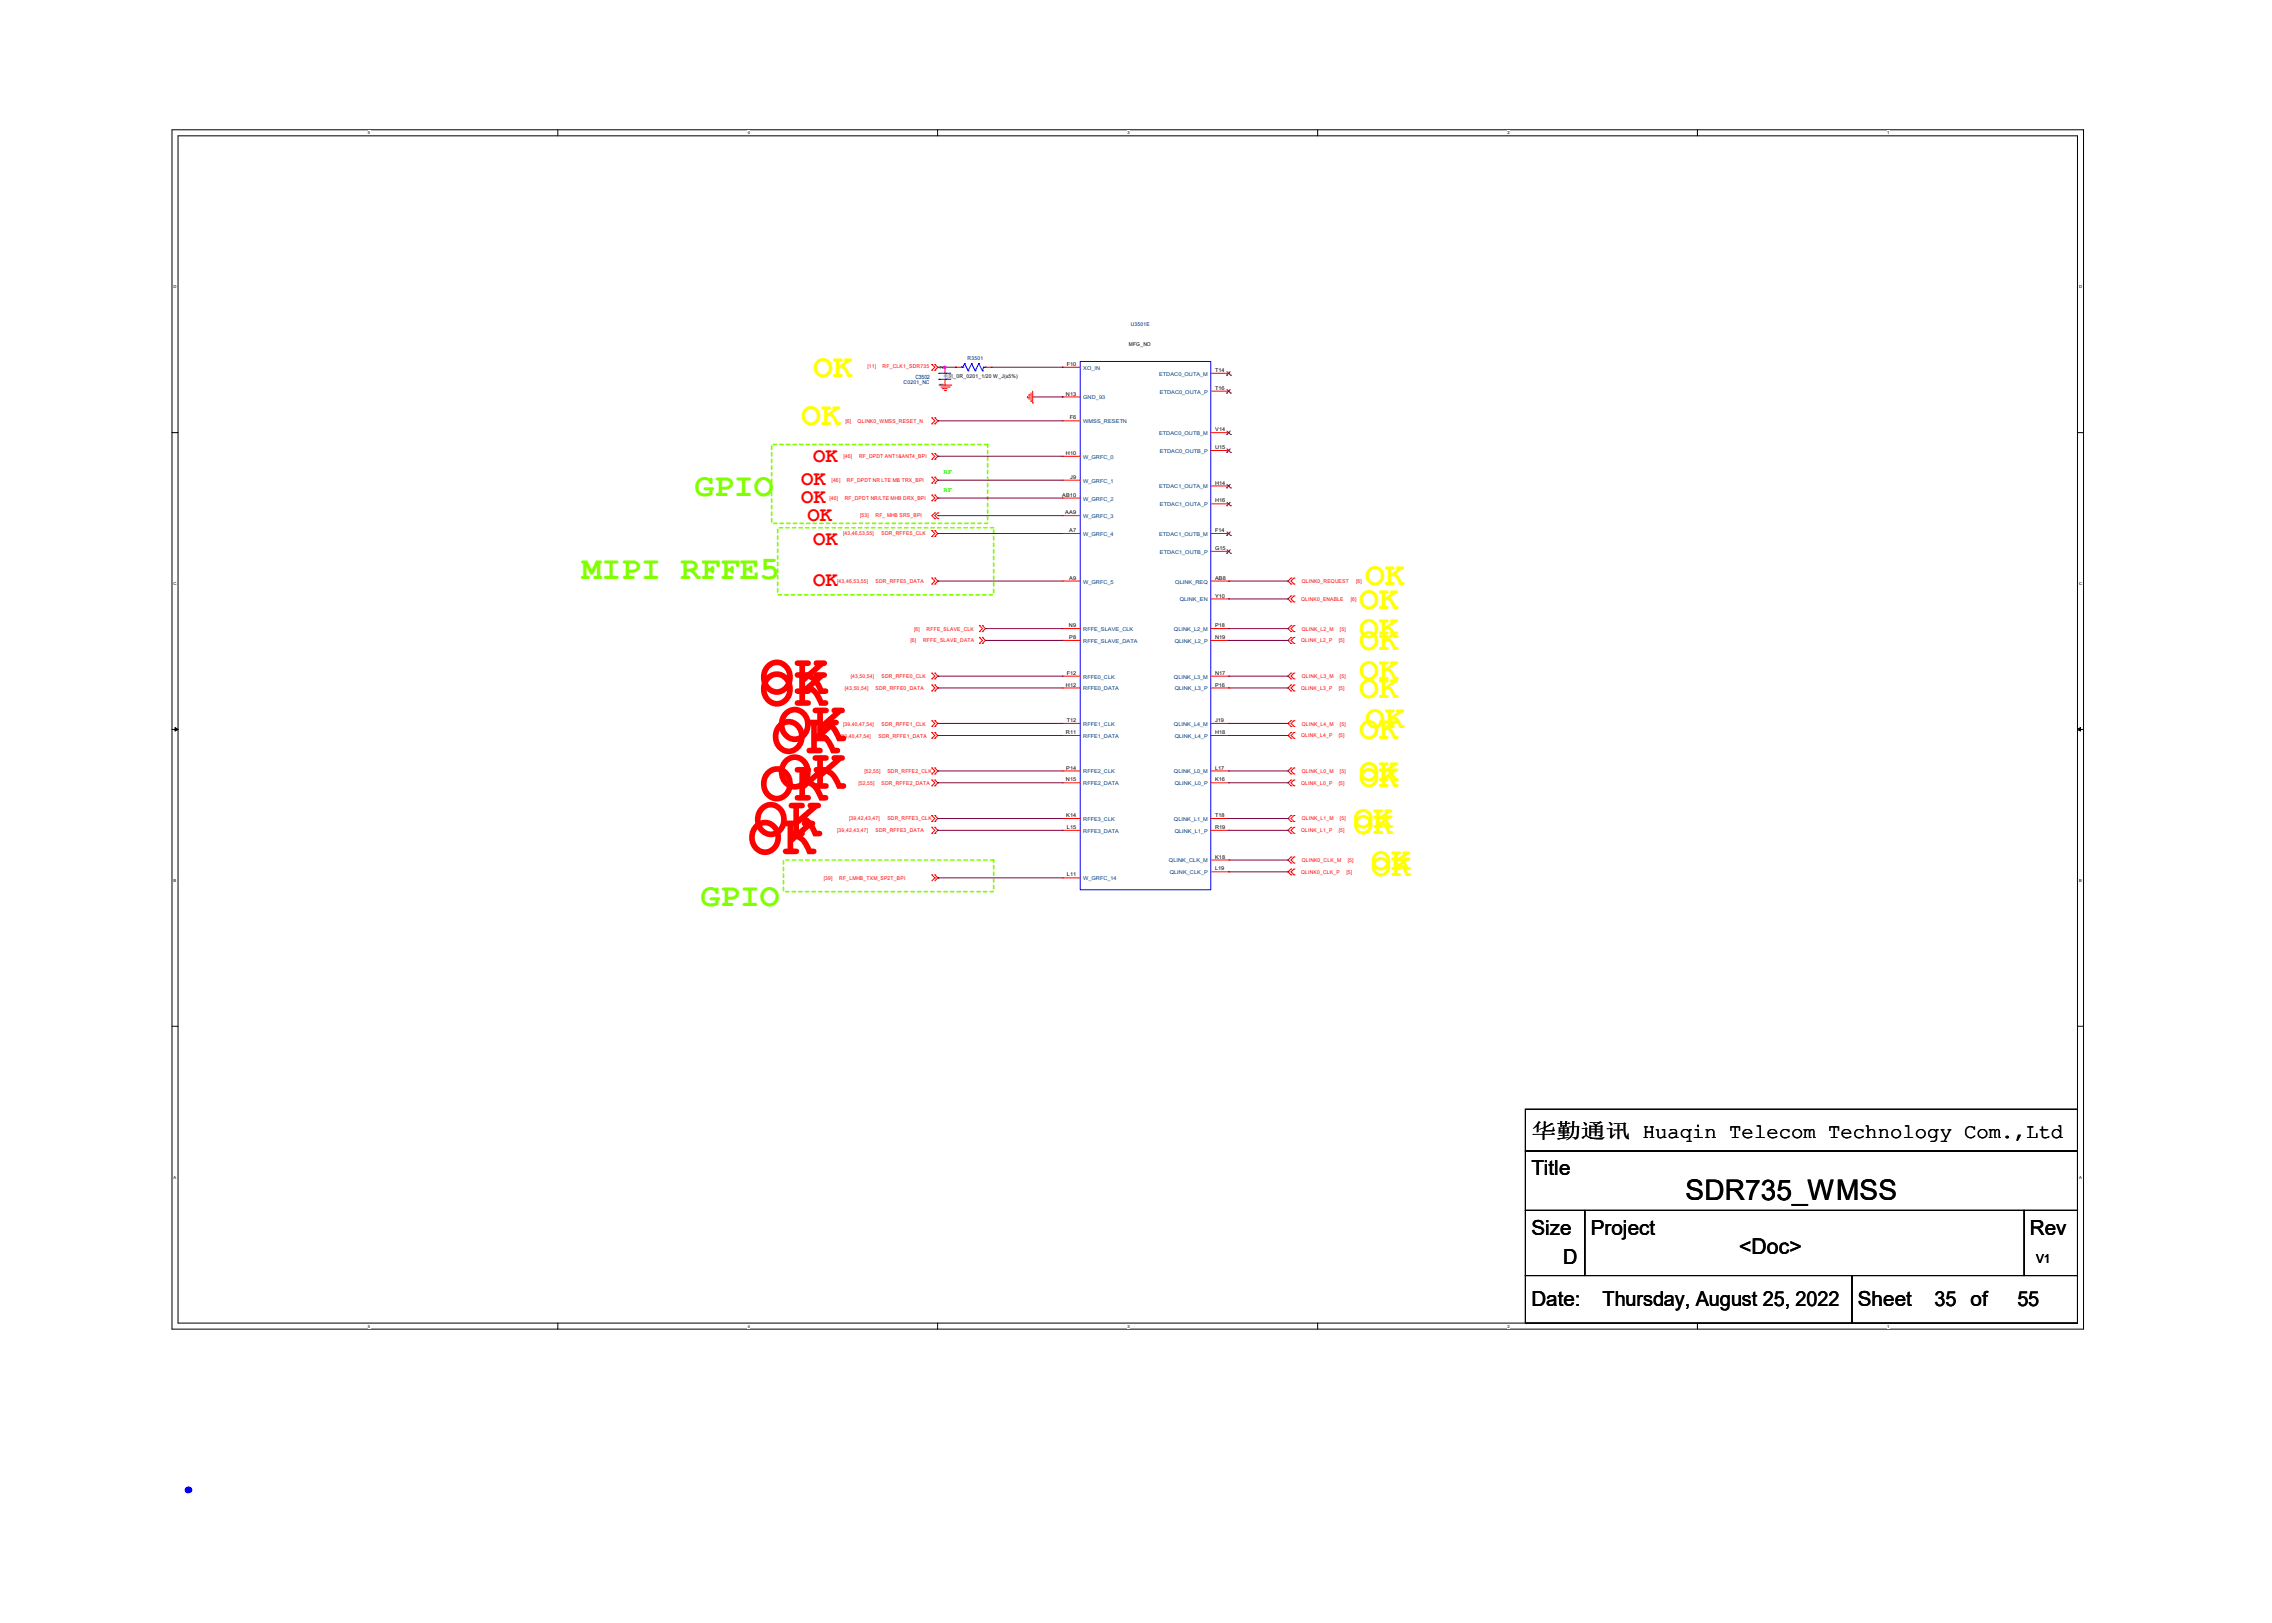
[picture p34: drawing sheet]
<svg xmlns="http://www.w3.org/2000/svg" width="350mm" height="250mm" viewBox="0 0 350 250" stroke-linecap="round" stroke-linejoin="round" font-family="sans-serif">
<defs><g id="words">
<g font-size="8.8" fill="#f00">
<text x="117" y="106.9">OK</text>
<text x="117" y="108.7">OK</text>
<text x="118.9" y="116">OK</text>
<text x="119.8" y="114.2">OK</text>
<text x="117" y="123.3">OK</text>
<text x="119.8" y="121.5">OK</text>
<text x="115.2" y="131.6">OK</text>
<text x="116.1" y="128.8">OK</text>
</g>
<text font-size="8.5" fill="#00f" x="26.5" y="229.9">.</text>
<g font-size="5.1" fill="#ff0">
<text x="125.3" y="58.1">OK</text>
<text x="123.4" y="65.4">OK</text>
<text x="209.4" y="93.8">OK</text>
<text x="210.3" y="90.1">OK</text>
<text x="209.4" y="98.4">OK</text>
<text x="209.4" y="100.2">OK</text>
<text x="209.4" y="104.7">OK</text>
<text x="209.4" y="107.5">OK</text>
<text x="209.4" y="113.9">OK</text>
<text x="210.3" y="112.1">OK</text>
<text x="209.4" y="120.3">OK</text>
<text x="209.4" y="121.2">OK</text>
<text x="208.5" y="127.6">OK</text>
<text x="208.5" y="128.5">OK</text>
<text x="211.2" y="134">OK</text>
<text x="211.2" y="134.9">OK</text>
</g>
<g font-size="5.1" fill="#80ff00">
<text x="107" y="76.4">GPIO</text>
<text x="89.6" y="89.2">MIPI RFFE5</text>
<text x="107.9" y="139.5">GPIO</text>
</g>
<text font-size="4.4" x="259.7" y="184.8">SDR735_WMSS</text>
<text font-size="3.3" x="267.9" y="193.1">&lt;Doc&gt;</text>
<g font-size="3.2" fill="#f00">
<text x="125.3" y="71.1">OK</text>
<text x="123.4" y="74.8">OK</text>
<text x="123.4" y="77.5">OK</text>
<text x="124.4" y="80.2">OK</text>
<text x="125.3" y="83.9">OK</text>
<text x="125.3" y="90.3">OK</text>
</g>
<g font-size="3.2">
<text x="235.9" y="175.2">华勤通讯 Huaqin Telecom Technology Com.,Ltd</text>
<text x="235.9" y="181">Title</text>
<text x="235.9" y="190.2">Size</text>
<text x="245.1" y="190.2">Project</text>
<text x="312.7" y="190.2">Rev</text>
<text x="240.8" y="194.7">D</text>
<text x="235.9" y="201.1">Date:</text>
<text x="246.9" y="201.1">Thursday, August 25, 2022</text>
<text x="286.2" y="201.1">Sheet</text>
<text x="298" y="201.1">35 of</text>
<text x="310.8" y="201.1">55</text>
</g>
<text font-size="1.9" x="313.6" y="194.5">V1</text>
<g font-size="1.1" fill="#0f0">
<text x="145.4" y="73">RF</text>
<text x="145.4" y="75.7">RF</text>
</g>
<text font-size=".9" fill="#000080" x="141" y="58.3">C3502</text>
<g font-size=".8">
<text x="173.9" y="53.2">MFG_NO</text>
<text x="145.4" y="59.5" transform="rotate(-90 145.4 59.5)">1</text>
<text x="145.4" y="56.9" transform="rotate(-90 145.4 56.9)">2</text>
<text x="145.4" y="58.3">电阻_0R_0201_1/20 W_J(±5%)</text>
<text x="164.3" y="56.4">F10</text>
<text x="187.2" y="57.3">T14</text>
<text x="164.2" y="60.9">N13</text>
<text x="164.8" y="64.6">F6</text>
<text x="187.2" y="60">T16</text>
<text x="164.2" y="70.1">H10</text>
<text x="187.2" y="69.2">U15</text>
<text x="187.2" y="66.4">V14</text>
<text x="163.6" y="76.5">AB10</text>
<text x="164.9" y="73.8">J9</text>
<text x="187.2" y="77.4">H16</text>
<text x="187.2" y="74.6">H14</text>
<text x="164.1" y="79.2">AA9</text>
<text x="164.7" y="82">A7</text>
<text x="187.2" y="82">F14</text>
<text x="164.7" y="89.3">A9</text>
<text x="187.2" y="89.3">AB8</text>
<text x="187.2" y="84.7">G15</text>
<text x="187.2" y="92">Y10</text>
<text x="164.7" y="96.6">N9</text>
<text x="164.7" y="98.4">P8</text>
<text x="187.2" y="98.4">N19</text>
<text x="187.2" y="96.6">P18</text>
<text x="164.2" y="105.8">H12</text>
<text x="164.3" y="103.9">F12</text>
<text x="187.2" y="105.8">P16</text>
<text x="187.2" y="103.9">N17</text>
<text x="164.2" y="113.1">R11</text>
<text x="164.3" y="111.2">T12</text>
<text x="187.2" y="113.1">H18</text>
<text x="187.2" y="111.2">J19</text>
<text x="164.2" y="118.5">P14</text>
<text x="187.2" y="118.5">L17</text>
<text x="164.2" y="120.4">N15</text>
<text x="164.2" y="125.9">K14</text>
<text x="187.2" y="120.4">K16</text>
<text x="187.2" y="125.9">T18</text>
<text x="164.4" y="127.7">L15</text>
<text x="187.2" y="127.7">R19</text>
<text x="164.4" y="135">L11</text>
<text x="187.2" y="134.1">L19</text>
<text x="187.2" y="132.3">K18</text>
</g>
<g font-size=".8" fill="#000080">
<text x="174.2" y="50.3">U3501E</text>
<text x="139.2" y="59.2">C0201_NC</text>
<text x="149.1" y="55.5">R3501</text>
</g>
<g font-size=".8" fill="#f00">
<text x="133.6" y="56.7">[11]</text>
<text x="136" y="56.7">RF_CLK1_SDR735</text>
<text x="130.2" y="65.1">[6]</text>
<text x="132.1" y="65.1">QLINK0_WMSS_RESET_N</text>
<text x="129.9" y="70.5">[46]</text>
<text x="132.3" y="70.5">RF_DPDT ANT1&amp;ANT4_BPI</text>
<text x="127.8" y="77">[46]</text>
<text x="128.1" y="74.2">[46]</text>
<text x="130.1" y="77">RF_DPDT NR/LTE MHB DRX_BPI</text>
<text x="130.5" y="74.2">RF_DPDT NR LTE MB TRX_BPI</text>
<text x="129.9" y="82.5">[43,46,53,55]</text>
<text x="132.5" y="79.6">[53]</text>
<text x="134.9" y="79.6">RF_ MHB SRS_BPI</text>
<text x="135.8" y="82.5">SDR_RFFE5_CLK</text>
<text x="129" y="89.8">[43,46,53,55]</text>
<text x="134.9" y="89.8">SDR_RFFE5_DATA</text>
<text x="200.5" y="89.8">QLINK0_REQUEST</text>
<text x="208.9" y="89.8">[6]</text>
<text x="200.5" y="92.5">QLINK0_ENABLE</text>
<text x="208.1" y="92.5">[6]</text>
<text x="140.3" y="98.9">[6]</text>
<text x="140.8" y="97.1">[6]</text>
<text x="142.2" y="98.9">RFFE_SLAVE_DATA</text>
<text x="142.7" y="97.1">RFFE_SLAVE_CLK</text>
<text x="200.5" y="98.9">QLINK_L2_P</text>
<text x="200.5" y="97.1">QLINK_L2_M</text>
<text x="206.3" y="98.9">[5]</text>
<text x="206.4" y="97.1">[5]</text>
<text x="130.2" y="106.3">[43,50,54]</text>
<text x="131" y="104.4">[43,50,54]</text>
<text x="134.9" y="106.3">SDR_RFFE0_DATA</text>
<text x="135.8" y="104.4">SDR_RFFE0_CLK</text>
<text x="200.5" y="106.3">QLINK_L3_P</text>
<text x="200.5" y="104.4">QLINK_L3_M</text>
<text x="206.3" y="106.3">[5]</text>
<text x="206.4" y="104.4">[5]</text>
<text x="129.4" y="113.7">[39,40,47,54]</text>
<text x="129.9" y="111.8">[39,40,47,54]</text>
<text x="135.3" y="113.7">SDR_RFFE1_DATA</text>
<text x="135.8" y="111.8">SDR_RFFE1_CLK</text>
<text x="200.5" y="113.6">QLINK_L4_P</text>
<text x="200.5" y="111.8">QLINK_L4_M</text>
<text x="206.3" y="113.6">[5]</text>
<text x="206.4" y="111.8">[5]</text>
<text x="133.2" y="119">[52,55]</text>
<text x="136.7" y="119">SDR_RFFE2_CLK</text>
<text x="200.5" y="119">QLINK_L0_M</text>
<text x="206.4" y="119">[5]</text>
<text x="132.2" y="120.9">[52,55]</text>
<text x="135.8" y="120.9">SDR_RFFE2_DATA</text>
<text x="200.5" y="120.9">QLINK_L0_P</text>
<text x="206.3" y="120.9">[5]</text>
<text x="129" y="128.2">[39,42,43,47]</text>
<text x="130.8" y="126.4">[39,42,43,47]</text>
<text x="134.9" y="128.2">SDR_RFFE3_DATA</text>
<text x="136.7" y="126.4">SDR_RFFE3_CLK</text>
<text x="200.5" y="128.2">QLINK_L1_P</text>
<text x="200.5" y="126.4">QLINK_L1_M</text>
<text x="206.3" y="128.2">[5]</text>
<text x="206.4" y="126.4">[5]</text>
<text x="126.9" y="135.6">[39]</text>
<text x="129.3" y="135.6">RF_LMHB_TXM_SP2T_BPI</text>
<text x="200.5" y="134.6">QLINK0_CLK_P</text>
<text x="200.5" y="132.8">QLINK0_CLK_M</text>
<text x="207.4" y="134.6">[5]</text>
<text x="207.6" y="132.8">[5]</text>
</g>
<g font-size=".8" fill="#004080">
<text x="166.9" y="56.9">XO_IN</text>
<text x="178.6" y="57.9">ETDAC0_OUTA_M</text>
<text x="166.9" y="61.5">GND_93</text>
<text x="166.9" y="65.2">WMSS_RESETN</text>
<text x="178.7" y="60.6">ETDAC0_OUTA_P</text>
<text x="166.9" y="70.7">W_GRFC_0</text>
<text x="178.6" y="67">ETDAC0_OUTB_M</text>
<text x="178.7" y="69.8">ETDAC0_OUTB_P</text>
<text x="166.9" y="74.3">W_GRFC_1</text>
<text x="166.9" y="77.1">W_GRFC_2</text>
<text x="178.6" y="75.2">ETDAC1_OUTA_M</text>
<text x="178.7" y="78">ETDAC1_OUTA_P</text>
<text x="166.9" y="79.8">W_GRFC_3</text>
<text x="166.9" y="82.6">W_GRFC_4</text>
<text x="178.6" y="82.6">ETDAC1_OUTB_M</text>
<text x="166.9" y="89.9">W_GRFC_5</text>
<text x="178.7" y="85.3">ETDAC1_OUTB_P</text>
<text x="181.1" y="89.9">QLINK_REQ</text>
<text x="181.7" y="92.6">QLINK_EN</text>
<text x="166.9" y="97.2">RFFE_SLAVE_CLK</text>
<text x="166.9" y="99">RFFE_SLAVE_DATA</text>
<text x="180.8" y="97.2">QLINK_L2_M</text>
<text x="181" y="99">QLINK_L2_P</text>
<text x="166.9" y="104.5">RFFE0_CLK</text>
<text x="166.9" y="106.3">RFFE0_DATA</text>
<text x="180.8" y="104.5">QLINK_L3_M</text>
<text x="181" y="106.3">QLINK_L3_P</text>
<text x="166.9" y="111.8">RFFE1_CLK</text>
<text x="166.9" y="113.7">RFFE1_DATA</text>
<text x="180.8" y="111.8">QLINK_L4_M</text>
<text x="181" y="113.7">QLINK_L4_P</text>
<text x="166.9" y="119.1">RFFE2_CLK</text>
<text x="180.8" y="119.1">QLINK_L0_M</text>
<text x="166.9" y="121">RFFE2_DATA</text>
<text x="181" y="121">QLINK_L0_P</text>
<text x="166.9" y="126.5">RFFE3_CLK</text>
<text x="166.9" y="128.3">RFFE3_DATA</text>
<text x="180.8" y="126.5">QLINK_L1_M</text>
<text x="181" y="128.3">QLINK_L1_P</text>
<text x="166.9" y="135.6">W_GRFC_14</text>
<text x="180.1" y="132.8">QLINK_CLK_M</text>
<text x="180.2" y="134.7">QLINK_CLK_P</text>
</g>
<g font-size=".6">
<text x="56.7" y="20.7">5</text>
<text x="115.2" y="20.7">4</text>
<text x="173.7" y="20.7">3</text>
<text x="232.2" y="20.7">2</text>
<text x="290.7" y="20.7">1</text>
<text x="26.7" y="44.4">D</text>
<text x="320.3" y="44.4">D</text>
<text x="26.7" y="90.1">C</text>
<text x="320.3" y="90.1">C</text>
<text x="26.7" y="135.8">B</text>
<text x="320.3" y="135.8">B</text>
<text x="26.7" y="181.5">A</text>
<text x="320.3" y="181.5">A</text>
<text x="56.7" y="204.5">5</text>
<text x="115.2" y="204.5">4</text>
<text x="173.7" y="204.5">3</text>
<text x="232.2" y="204.5">2</text>
<text x="290.7" y="204.5">1</text>
</g>
</g></defs>
<path d="M26.5 20h294.5v184.7h-294.5zM27.4 20.9h292.6v182.9h-292.6z" fill="none" stroke="#000" stroke-width=".15"/>
<g fill="#fff">
<path d="M56.7 20.1h.3v.7h-.3z"/>
<path d="M56.7 203.9h.3v.8h-.3z"/>
</g>
<path d="M85.9 20v.9M85.9 203.8v.9" fill="none" stroke="#000" stroke-width=".15"/>
<g fill="#fff">
<path d="M115.2 20.1h.3v.7h-.3z"/>
<path d="M115.2 203.9h.3v.8h-.3z"/>
</g>
<path d="M144.4 20v.9M144.4 203.8v.9" fill="none" stroke="#000" stroke-width=".15"/>
<g fill="#fff">
<path d="M173.7 20.1h.3v.7h-.3z"/>
<path d="M173.7 203.9h.3v.8h-.3z"/>
</g>
<path d="M203 20v.9M203 203.8v.9" fill="none" stroke="#000" stroke-width=".15"/>
<g fill="#fff">
<path d="M232.2 20.1h.4v.7h-.4z"/>
<path d="M232.2 203.9h.4v.8h-.4z"/>
</g>
<path d="M261.5 20v.9M261.5 203.8v.9" fill="none" stroke="#000" stroke-width=".15"/>
<g fill="#fff">
<path d="M290.7 20.1h.4v.7h-.4z"/>
<path d="M290.7 203.9h.4v.8h-.4z"/>
<path d="M26.7 43.8h.5v.7h-.5z"/>
<path d="M320.3 43.8h.5v.7h-.5z"/>
<path d="M26.7 89.5h.5v.7h-.5z"/>
<path d="M320.3 89.5h.5v.7h-.5z"/>
</g>
<path d="M26.5 66.6h.9M320 66.6h1" fill="none" stroke="#000" stroke-width=".15"/>
<g fill="#fff">
<path d="M26.7 135.2h.5v.7h-.5z"/>
<path d="M320.3 135.2h.4v.7h-.4z"/>
</g>
<path d="M26.5 112.4h.9M320 112.4h1" fill="none" stroke="#000" stroke-width=".15"/>
<path d="M27 112.1l.4 .3-.4 .2zM320 112.4l.5-.3v.5z" fill="#000" stroke="#000" stroke-width=".15"/>
<g fill="#fff">
<path d="M26.7 180.9h.4v.8h-.4z"/>
<path d="M320.3 180.9h.4v.8h-.4z"/>
</g>
<path d="M26.5 158.1h.9M320 158.1h1M235 177.3h85v9.1h-85zM235 170.9h85v6.4h-85zM235 186.4h9.1v10.1h-9.1zM235 196.5h50.3v7.3h-50.3zM244.1 186.4h67.7v10.1h-67.7zM285.3 196.5h34.7v7.3h-34.7zM311.8 186.4h8.2v10.1h-8.2z" fill="none" stroke="#000" stroke-width=".15"/>
<path d="M118.9 68.5h33.2v12.1h-33.2zM119.8 81.3h33.3v10.3h-33.3zM120.7 132.5h32.4v4.8h-32.4z" fill="none" stroke="#80ff00" stroke-width=".25" stroke-dasharray=".5 .5"/>
<g fill="none" stroke="#f00" stroke-width=".15">
<path d="M143.5 56.1h.1M143.5 57h.1M143.5 56.1l.5 .5-.5 .4M144 57h.1M144 56.1h.1M144 56.1l.5 .5-.5 .4M144.6 59.3h1.9M144.9 59.6h1.3M145.2 59.9h.7M145.2 59.9h.1M145.6 59.3h.1M145.6 56.6h.1"/>
<path d="M145.6 56.6v.9M145.6 58.4v.9M146.2 59.6h.1M146.5 59.3h.1M147.2 56.6h.1M147.2 56.6h.9M151.8 56.6h.9M152.7 56.6h.1M163.7 56.6h.1M163.7 56.6h2.7M186.5 57.5h2.8M189.3 57.5h.1"/>
<path d="M143.5 64.4h.1M143.5 65.3h.1M143.5 70.7h.1M143.5 69.9h.1M143.5 74.4h.1M143.5 73.5h.1M143.5 76.3h.1M143.5 77.1h.1M143.5 64.4l.5 .4-.5 .5M143.5 69.9l.5 .4-.5 .4M143.5 73.5l.5 .5-.5 .4M143.5 76.3l.5 .4-.5 .4"/>
<path d="M144 79l-.5 .4 .5 .5M144 65.3h.1M144 64.4h.1M144 69.9h.1M144 70.7h.1M144 73.5h.1M144 74.4h.1M144 77.1h.1M144 76.3h.1M144 79h.1M144 79.9h.1M144 64.4l.5 .4-.5 .5"/>
<path d="M144 69.9l.5 .4-.5 .4M144 73.5l.5 .5-.5 .4M144 76.3l.5 .4-.5 .4M144.5 79l-.5 .4 .5 .5M144.5 79h.1M144.5 79.9h.1M145.5 60.2h.2M145.7 60.2h.1M158.3 61.3h.1M158.3 61.1v.2M158.5 60.8h.1M158.5 60.8v.7"/>
<path d="M158.8 61.8h.1M158.8 60.5v1.3M159.1 62.1h.1M159.1 60.3v1.8M163.7 61.1h.1M163.7 64.8h.1M163.7 70.3h.1M163.7 74h.1M163.7 76.7h.1M163.7 79.4h.1M163.7 61.1h2.7M163.7 64.8h2.7"/>
<path d="M163.7 70.3h2.7M163.7 74h2.7M163.7 76.7h2.7M163.7 79.4h2.7M186.5 60.3h2.8M186.5 66.6h2.8M186.5 69.4h2.8M186.5 74.9h2.8M186.5 77.6h2.8M189.3 60.3h.1M189.3 66.6h.1M189.3 69.4h.1"/>
<path d="M189.3 74.9h.1M189.3 77.6h.1M143.5 81.7h.1M143.5 82.6h.1M143.5 89h.1M143.5 90h.1M143.5 81.7l.5 .5-.5 .4M143.5 89l.5 .5-.5 .5M144 82.6h.1M144 81.7h.1M144 90h.1M144 89h.1"/>
<path d="M144 81.7l.5 .5-.5 .4M144 89l.5 .5-.5 .5M150.9 97.3h.1M150.9 96.4h.1M150.9 99.1h.1M150.9 98.2h.1M150.9 96.4l.4 .4-.4 .5M150.9 98.2l.4 .4-.4 .5M151.3 96.4h.1M151.3 97.3h.1M151.3 98.2h.1M151.3 99.1h.1"/>
<path d="M151.3 96.4l.5 .4-.5 .5M151.3 98.2l.5 .4-.5 .5M163.7 82.2h.1M163.7 89.5h.1M163.7 96.8h.1M163.7 98.6h.1M163.7 82.2h2.7M163.7 89.5h2.7M163.7 96.8h2.7M163.7 98.6h2.7M186.5 82.2h2.8M186.5 89.5h2.8"/>
<path d="M186.5 96.8h2.8M186.5 98.6h2.8M186.5 84.9h2.8M186.5 92.3h2.8M189.3 82.2h.1M189.3 84.9h.1M189.3 89.5h.1M189.3 92.3h.1M189.3 96.8h.1M189.3 98.6h.1M198.9 89l-.5 .5 .5 .5M198.9 91.8l-.5 .5 .5 .4"/>
<path d="M198.9 96.4l-.5 .4 .5 .5M198.9 98.2l-.5 .4 .5 .5M198.9 90h.1M198.9 89h.1M198.9 92.7h.1M198.9 91.8h.1M198.9 97.3h.1M198.9 96.4h.1M198.9 99.1h.1M198.9 98.2h.1M199.3 89h.1M199.3 90h.1"/>
<path d="M199.3 91.8h.1M199.3 92.7h.1M199.3 96.4h.1M199.3 97.3h.1M199.3 98.2h.1M199.3 99.1h.1M199.3 89l-.4 .5 .4 .5M199.3 91.8l-.4 .5 .4 .4M199.3 96.4l-.4 .4 .4 .5M199.3 98.2l-.4 .4 .4 .5M143.5 103.7h.1M143.5 104.6h.1"/>
<path d="M143.5 105.5h.1M143.5 106.4h.1M143.5 111h.1M143.5 111.9h.1M143.5 112.8h.1M143.5 113.7h.1M143.5 118.3h.1M143.5 119.2h.1M143.5 105.5l.5 .5-.5 .4M143.5 103.7l.5 .5-.5 .4M143.5 111l.5 .4-.5 .5M143.5 112.8l.5 .5-.5 .4"/>
<path d="M143.5 118.3l.5 .5-.5 .4M144 104.6h.1M144 103.7h.1M144 106.4h.1M144 105.5h.1M144 111.9h.1M144 111h.1M144 113.7h.1M144 112.8h.1M144 119.2h.1M144 118.3h.1M144 105.5l.5 .5-.5 .4"/>
<path d="M144 103.7l.5 .5-.5 .4M144 111l.5 .4-.5 .5M144 112.8l.5 .5-.5 .4M144 118.3l.5 .5-.5 .4M163.7 104.2h.1M163.7 106h.1M163.7 111.4h.1M163.7 113.3h.1M163.7 118.8h.1M163.7 104.2h2.7M163.7 106h2.7M163.7 111.4h2.7"/>
<path d="M163.7 113.3h2.7M163.7 118.8h2.7M186.5 104.2h2.8M186.5 106h2.8M186.5 111.4h2.8M186.5 113.3h2.8M186.5 118.8h2.8M189.3 104.2h.1M189.3 106h.1M189.3 111.4h.1M189.3 113.3h.1M189.3 118.8h.1"/>
<path d="M198.9 103.7l-.5 .5 .5 .4M198.9 105.5l-.5 .5 .5 .4M198.9 111l-.5 .4 .5 .5M198.9 112.8l-.5 .5 .5 .4M198.9 118.3l-.5 .5 .5 .4M198.9 104.6h.1M198.9 103.7h.1M198.9 106.4h.1M198.9 105.5h.1M198.9 111.9h.1M198.9 111h.1M198.9 113.7h.1"/>
<path d="M198.9 112.8h.1M198.9 119.2h.1M198.9 118.3h.1M199.3 103.7h.1M199.3 104.6h.1M199.3 105.5h.1M199.3 106.4h.1M199.3 111h.1M199.3 111.9h.1M199.3 112.8h.1M199.3 113.7h.1M199.3 118.3h.1"/>
<path d="M199.3 119.2h.1M199.3 103.7l-.4 .5 .4 .4M199.3 105.5l-.4 .5 .4 .4M199.3 111l-.4 .4 .4 .5M199.3 112.8l-.4 .5 .4 .4M199.3 118.3l-.4 .5 .4 .4M143.5 120.2h.1M143.5 121h.1M143.5 125.6h.1M143.5 126.5h.1M143.5 127.4h.1M143.5 128.4h.1"/>
<path d="M143.5 134.8h.1M143.5 120.2l.5 .4-.5 .4M143.5 125.6l.5 .5-.5 .4M143.5 127.4l.5 .5-.5 .5M143.5 134.8l.5 .4M144 135.2l-.5 .5M144 121h.1M144 120.2h.1M144 126.5h.1M144 125.6h.1M144 128.4h.1M144 127.4h.1"/>
<path d="M144 135.2h.1M144 134.8h.1M144 120.2l.5 .4-.5 .4M144 125.6l.5 .5-.5 .4M144 127.4l.5 .5-.5 .5M144 134.8l.5 .4M144.5 135.2l-.5 .5M144.5 135.2h.1M163.7 120.6h.1M163.7 126.1h.1M163.7 127.9h.1M163.7 135.2h.1"/>
<path d="M163.7 120.6h2.7M163.7 126.1h2.7M163.7 127.9h2.7M163.7 135.2h2.7M186.5 120.6h2.8M186.5 126.1h2.8M186.5 127.9h2.8M186.5 132.5h2.8M186.5 134.3h2.8M189.3 120.6h.1M189.3 126.1h.1M189.3 127.9h.1"/>
<path d="M189.3 132.5h.1M189.3 134.3h.1M198.9 120.2l-.5 .4 .5 .4M198.9 125.6l-.5 .5 .5 .4M198.9 127.4l-.5 .5 .5 .5M198.9 132l-.5 .5 .5 .4M198.9 133.9l-.5 .4 .5 .5M198.9 121h.1M198.9 120.2h.1M198.9 126.5h.1M198.9 125.6h.1M198.9 128.4h.1"/>
<path d="M198.9 127.4h.1M198.9 132.9h.1M198.9 132h.1M198.9 134.8h.1M198.9 133.9h.1M199.3 120.2h.1M199.3 121h.1M199.3 125.6h.1M199.3 126.5h.1M199.3 127.4h.1M199.3 128.4h.1M199.3 132h.1"/>
<path d="M199.3 132.9h.1M199.3 133.9h.1M199.3 134.8h.1M199.3 120.2l-.4 .4 .4 .4M199.3 125.6l-.4 .5 .4 .4M199.3 127.4l-.4 .5 .4 .5M199.3 132l-.4 .5 .4 .4M199.3 133.9l-.4 .4 .4 .5"/>
</g>
<g fill="none" stroke="#00f" stroke-width=".15">
<path d="M144.6 58.4h1.9M144.6 57.5h1.9M144.6 58.4h.1M144.6 57.5h.1M145.6 58.4h.1M145.6 57.5h.1M148.1 56.6h.2M148.1 56.6h.1M148.3 56.6h.1M148.6 56h.1M148.6 56l-.3 .6M148.6 56l.5 1.1"/>
<path d="M149.1 57.1h.1M149.7 56l.5 1.1M149.7 56h.1M149.7 56l-.6 1.1M150.2 57.1h.1M150.8 56l.5 1.1M150.8 56h.1M150.8 56l-.6 1.1M151.3 57.1h.1M151.5 56.6h.1M151.5 56.6l-.2 .5M151.5 56.6h.3"/>
<path d="M151.8 56.6h.1M166.4 55.7h20.1v81.3h-20.1z"/>
</g>
<g fill="none" stroke="#804000" stroke-width=".15">
<path d="M189 57.8h.1M189 57.2l.6 .6M189 60l.6 .5M189.5 57.2l-.5 .6M189.5 60l-.5 .5M189.6 57.8h.1M189 60.5h.1M189 66.9h.1M189 69.7h.1M189 75.2h.1M189 77.9h.1M189 66.4l.6 .5"/>
<path d="M189 69.1l.6 .6M189 74.6l.6 .6M189 77.4l.6 .5M189.5 66.4l-.5 .5M189.5 69.1l-.5 .6M189.5 74.6l-.5 .6M189.5 77.4l-.5 .5M189.6 60.5h.1M189.6 66.9h.1M189.6 69.7h.1M189.6 75.2h.1M189.6 77.9h.1"/>
<path d="M189 82.5h.1M189 85.2h.1M189 81.9l.6 .6M189 84.7l.6 .5M189.5 81.9l-.5 .6M189.5 84.7l-.5 .5M189.6 82.5h.1M189.6 85.2h.1"/>
</g>
<g fill="none" stroke="#800040" stroke-width=".15">
<path d="M144.5 56.6h2.7M145.6 56.6h.1M147.2 56.6h.1M152.7 56.6h11M163.7 56.6h.1M144.5 64.8h19.2M144.5 70.3h19.2M144.5 74h19.2M144.5 76.7h19.2M144.5 79.4h19.2M144.5 64.8h.1M144.5 70.3h.1"/>
<path d="M144.5 74h.1M144.5 76.7h.1M144.5 79.4h.1M159.1 61.1h4.6M163.7 61.1h.1M144.5 82.2h19.2M144.5 89.5h19.2M144.5 82.2h.1M144.5 89.5h.1M151.8 96.8h11.9M151.8 98.6h11.9M151.8 96.8h.1"/>
<path d="M151.8 98.6h.1M189.3 89.5h9.1M189.3 92.3h9.1M189.3 96.8h9.1M189.3 98.6h9.1M198.4 89.5h.1M198.4 92.3h.1M198.4 96.8h.1M198.4 98.6h.1M144.5 104.2h19.2M144.5 106h19.2M144.5 111.4h19.2"/>
<path d="M144.5 113.3h19.2M144.5 118.8h19.2M144.5 104.2h.1M144.5 106h.1M144.5 111.4h.1M144.5 113.3h.1M144.5 118.8h.1M189.3 104.2h9.1M189.3 106h9.1M189.3 111.4h9.1M189.3 113.3h9.1M189.3 118.8h9.1"/>
<path d="M198.4 104.2h.1M198.4 106h.1M198.4 111.4h.1M198.4 113.3h.1M198.4 118.8h.1M144.5 120.6h19.2M144.5 126.1h19.2M144.5 127.9h19.2M144.5 135.2h19.2M144.5 120.6h.1M144.5 126.1h.1M144.5 127.9h.1"/>
<path d="M144.5 135.2h.1M189.3 120.6h9.1M189.3 126.1h9.1M189.3 127.9h9.1M189.3 132.5h9.1M189.3 134.3h9.1M198.4 120.6h.1M198.4 126.1h.1M198.4 127.9h.1M198.4 132.5h.1M198.4 134.3h.1"/>
</g>
<circle cx="145.5" cy="56.6" r=".17" fill="#f0f" stroke="#f0f" stroke-width=".15"/>
<use href="#words"/>
</svg>
